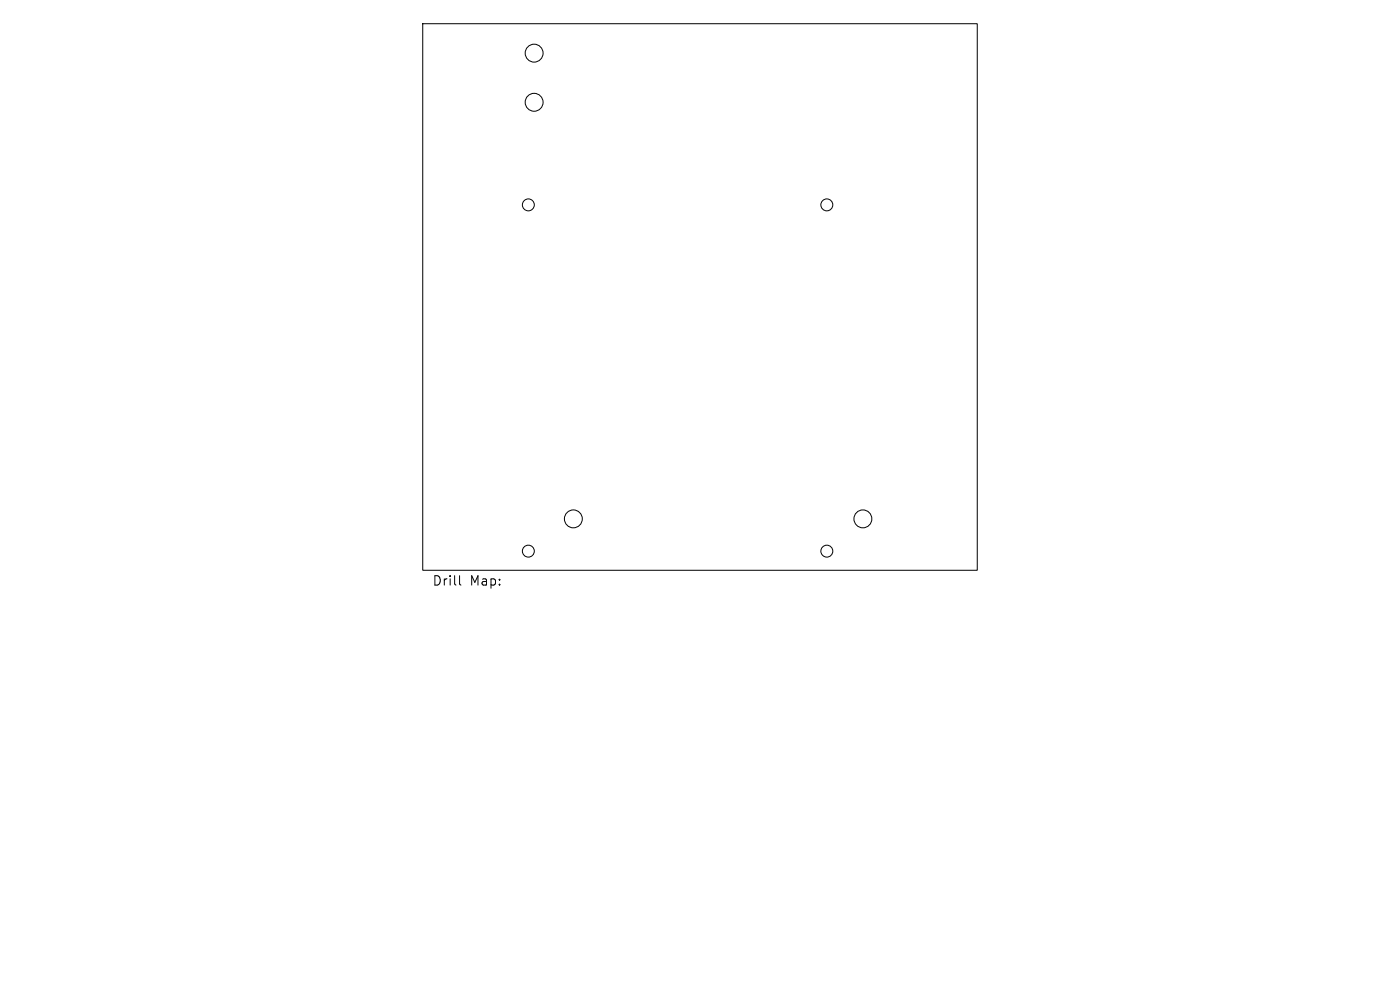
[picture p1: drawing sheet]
<svg xmlns="http://www.w3.org/2000/svg" width="297mm" height="210mm" viewBox="0 0 297 210" stroke-linecap="round" stroke-linejoin="round" font-family="sans-serif">
<defs><g id="words">
<g font-size="2.8">
<text x="91.7" y="124.5">Drill</text>
<text x="99.7" y="124.5">Map:</text>
</g>
</g></defs>
<g fill="none" stroke="#000" stroke-width=".21">
<path d="M89.7 5h117.6v116h-117.6zM97.5 122.1v1.7l.3 .3"/>
<circle cx="113.3" cy="11.3" r="1.9"/>
<circle cx="113.3" cy="21.7" r="1.9"/>
<circle cx="112.1" cy="43.5" r="1.27"/>
<circle cx="175.4" cy="43.5" r="1.27"/>
<circle cx="112.1" cy="116.9" r="1.27"/>
<circle cx="121.6" cy="110.1" r="1.9"/>
<circle cx="175.4" cy="116.9" r="1.27"/>
<circle cx="183.1" cy="110.1" r="1.9"/>
</g>
<use href="#words"/>
</svg>
